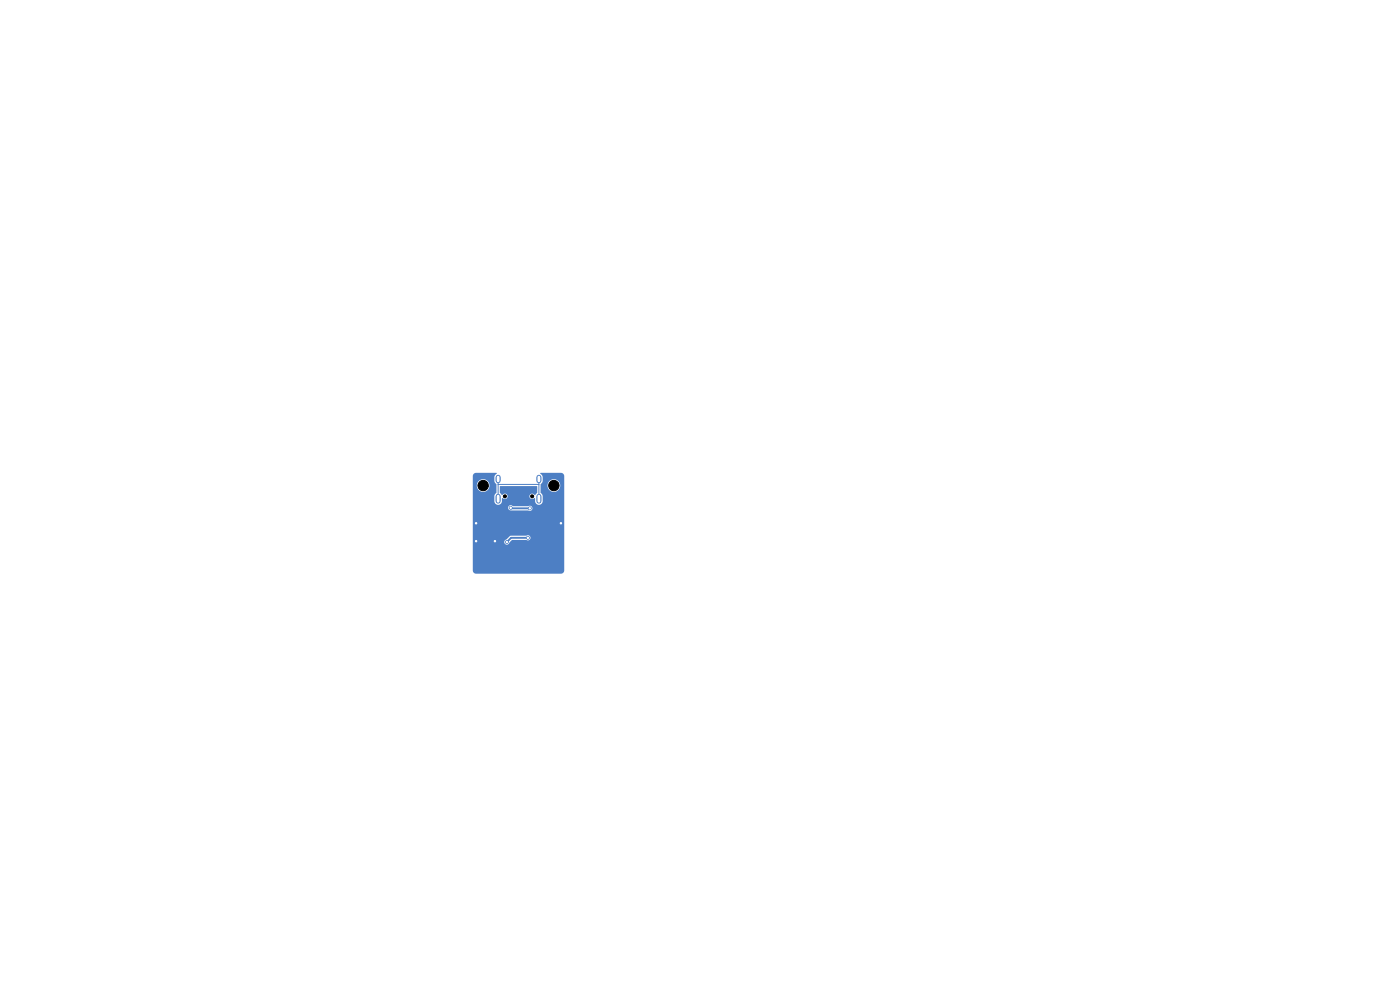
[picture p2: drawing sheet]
<svg xmlns="http://www.w3.org/2000/svg" width="297mm" height="210mm" viewBox="0 0 297 210" stroke-linecap="round" stroke-linejoin="round" font-family="sans-serif">
<path d="M105.7 101.3v.7M105.7 105.3v1M114.3 101.3v.7M114.3 105.3v1" fill="none" stroke="#4d7fc4" stroke-width="1.1"/>
<g fill="#4d7fc4" stroke="#4d7fc4" stroke-width=".21">
<circle cx="108.3" cy="107.7" r=".3"/>
<circle cx="112.4" cy="107.8" r=".3"/>
<circle cx="105" cy="114.8" r=".3"/>
<circle cx="101" cy="114.8" r=".3"/>
<circle cx="101" cy="111" r=".3"/>
<circle cx="119" cy="111" r=".3"/>
<circle cx="112" cy="114.1" r=".3"/>
<circle cx="107.5" cy="115" r=".3"/>
</g>
<path d="M108.3 107.7l.2 .1h3.9M112 114.1h-3.6l-.9 .9" fill="none" stroke="#4d7fc4" stroke-width=".4"/>
<path d="M105.7 101.6v4.2M105.7 102.8h8.6M114.3 101.6v4.2" fill="none" stroke="#4d7fc4" stroke-width=".21"/>
<path d="M100.5 100.5l.5-.2 4.4 .1-.5 .8v1l.4 .6v1.7l-.4 .6v1.4a.8 .8 0 0 0 .9 .6 .8 .8 0 0 0 .7-.7v-.6l.1-.2a.6 .6 0 0 0 .9 0 .6 .6 0 0 0-.1-.9 .6 .6 0 0 0-.9 .3l-.5-.5v-1.3l.1-.1h7.8l.1 .1v1.3l-.4 .5a.69 .69 0 0 0-.8-.2 .69 .69 0 0 0-.5 .6 .65 .65 0 0 0 .5 .5 .65 .65 0 0 0 .6-.2l.1 .7a.8 .8 0 0 0 .8 .7 .8 .8 0 0 0 .8-.7v-1.3l-.4-.6v-1.6h1.4a1.35 1.35 0 0 0 1.9 1.4 1.35 1.35 0 0 0 .4-2.3 1.35 1.35 0 0 0-2.2 .7l-.1 .2h-1.4l.4-.7v-1l-.2-.5-.3-.2 .1-.2h4.3a.7 .7 0 0 1 .7 .7v20a.7 .7 0 0 1-.7 .7h-18a.7 .7 0 0 1-.7-.7v-6.1h6.7a.56 .56 0 0 0 .5 .6 .56 .56 0 0 0 .6-.4l.5-.6h3a.57 .57 0 0 0 .8 0 .57 .57 0 0 0 0-.8 .57 .57 0 0 0-.8-.1l-3.3 .1-1.1 .8-.2 .4h-6.7v-7.3h7.5a.58 .58 0 0 0 .6 .7h3.7a.56 .56 0 0 0 .9-.5 .56 .56 0 0 0-1-.4h-3.2l-.2-.2a.56 .56 0 0 0-.8 .4h-7.5v-4.7h.8v.2a1.35 1.35 0 0 0 2.1 1.1 1.35 1.35 0 0 0 0-2.4 1.35 1.35 0 0 0-2.1 1.1h-.8v-1.9z" fill="#4d7fc4"/>
<g fill="#fff" stroke="#fff" stroke-width=".21">
<circle cx="108.3" cy="107.7" r=".15"/>
<circle cx="112.4" cy="107.8" r=".15"/>
<circle cx="105" cy="114.8" r=".15"/>
<circle cx="101" cy="114.8" r=".15"/>
<circle cx="101" cy="111" r=".15"/>
<circle cx="119" cy="111" r=".15"/>
<circle cx="112" cy="114.1" r=".15"/>
<circle cx="107.5" cy="115" r=".15"/>
</g>
<g fill="#000" stroke="#000" stroke-width=".21">
<circle cx="102.5" cy="103" r="1.1"/>
<circle cx="107.1" cy="105.3" r=".33"/>
<circle cx="112.9" cy="105.3" r=".33"/>
<circle cx="117.5" cy="103" r="1.1"/>
</g>
<path d="M105.7 101.2v.8M105.7 105.2v1.1M114.3 101.2v.8M114.3 105.2v1.1" fill="none" stroke="#fff" stroke-width=".6"/>
</svg>
